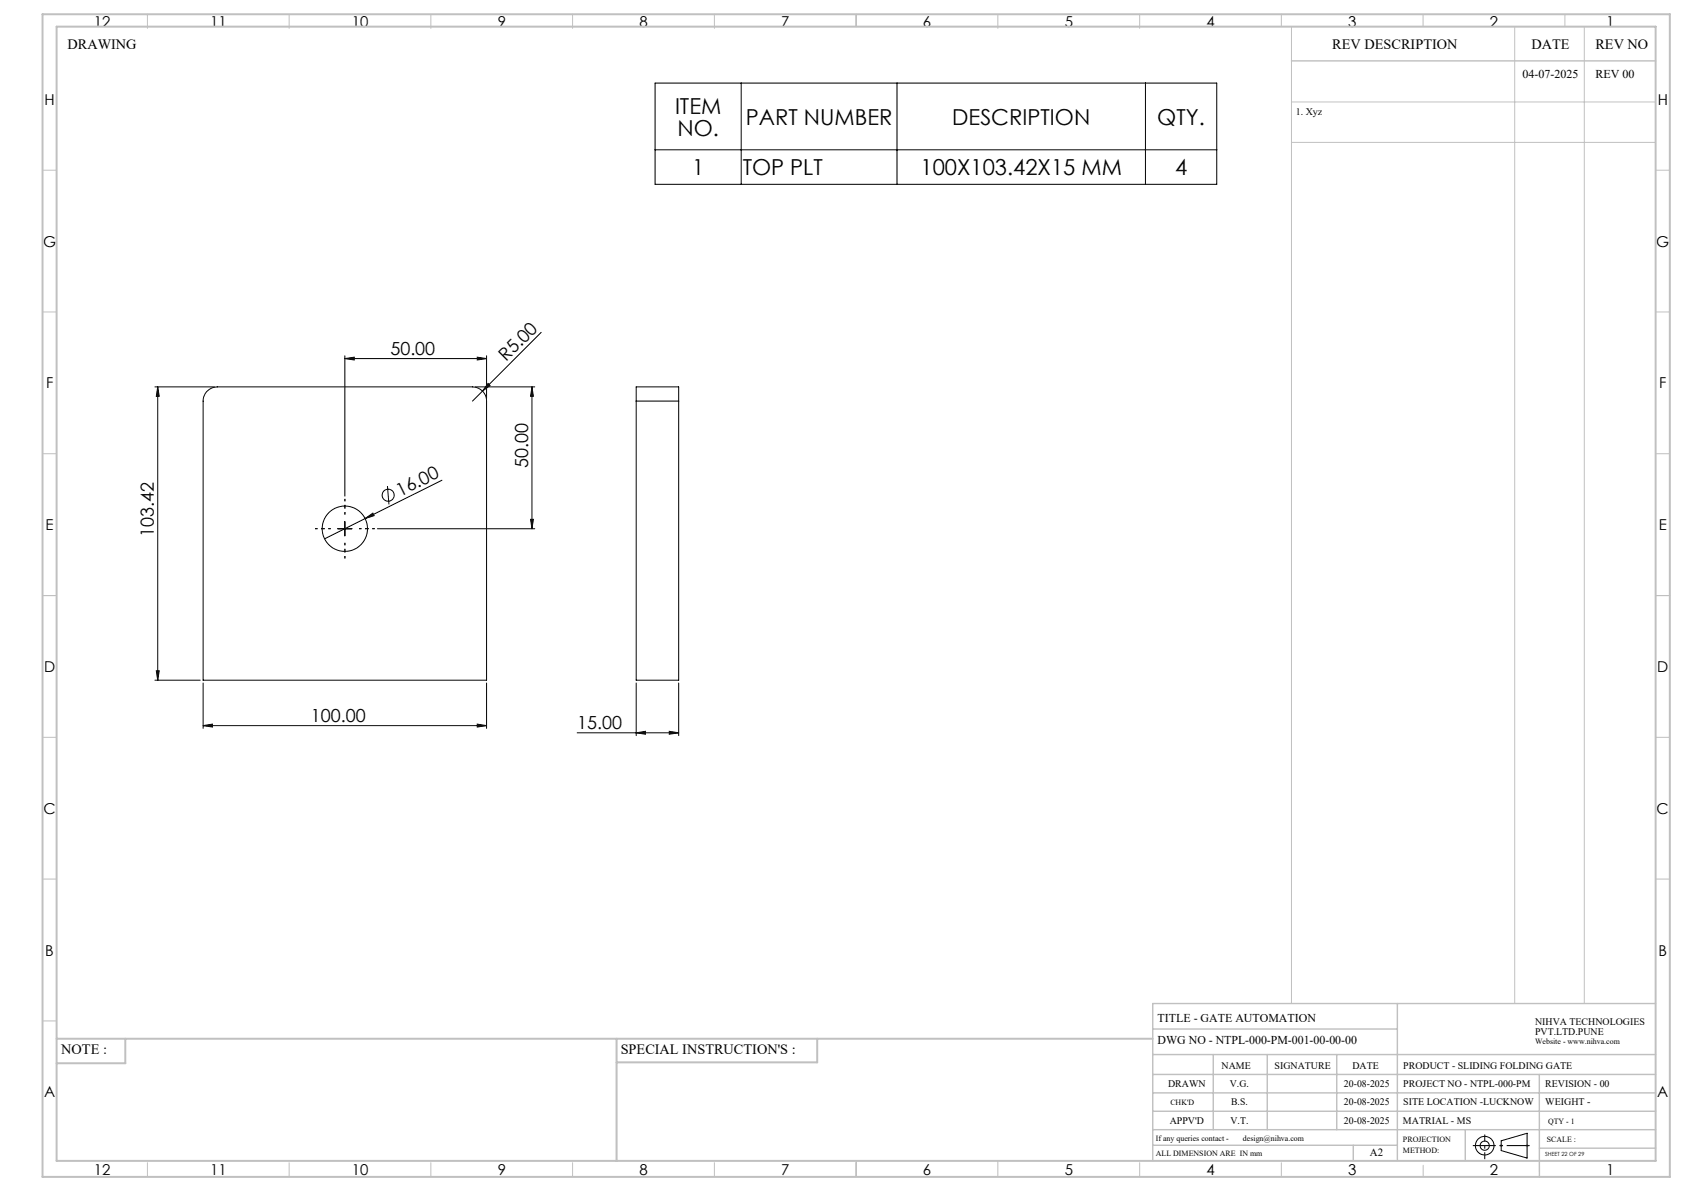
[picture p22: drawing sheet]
<svg xmlns="http://www.w3.org/2000/svg" width="594mm" height="420mm" viewBox="0 0 594 420" stroke-linecap="round" stroke-linejoin="round" font-family="sans-serif">
<defs><g id="words">
<g font-size="7.8">
<text x="238.1" y="40.1">ITEM</text>
<text x="239" y="47.8">NO.</text>
<text x="263.1" y="44">PART NUMBER</text>
<text x="335.9" y="44">DESCRIPTION</text>
<text x="408.2" y="44">QTY.</text>
<text x="244.1" y="61.8">1</text>
<text x="262" y="61.8">TOP PLT</text>
<text x="324.7" y="61.8">100X103.42X15 MM</text>
<text x="414.5" y="61.8">4</text>
</g>
<g font-size="6.3">
<text x="137.7" y="125.1">50.00</text>
<text x="178.5" y="127.7" transform="rotate(-45 178.5 127.7)">R5.00</text>
<text x="186.3" y="165.2" transform="rotate(-90 186.3 165.2)">50.00</text>
<text x="141.1" y="175.2" transform="rotate(-27 141.1 175.2)">16.00</text>
<text x="54.3" y="189.3" transform="rotate(-90 54.3 189.3)">103.42</text>
<text x="109.7" y="254.5">100.00</text>
<text x="203.6" y="257">15.00</text>
</g>
<g font-size="5.3">
<text x="33.1" y="9.5">12</text>
<text x="74.1" y="9.5">11</text>
<text x="124.1" y="9.5">10</text>
<text x="175.6" y="9.5">9</text>
<text x="225.6" y="9.5">8</text>
<text x="275.6" y="9.5">7</text>
<text x="325.6" y="9.5">6</text>
<text x="375.6" y="9.5">5</text>
<text x="425.6" y="9.5">4</text>
<text x="475.6" y="9.5">3</text>
<text x="525.6" y="9.5">2</text>
<text x="566.6" y="9.5">1</text>
<text x="15.7" y="37">H</text>
<text x="584.7" y="37">H</text>
<text x="15.2" y="87">G</text>
<text x="584.2" y="87">G</text>
<text x="16.2" y="137">F</text>
<text x="585.2" y="137">F</text>
<text x="16.1" y="187">E</text>
<text x="585.1" y="187">E</text>
<text x="15.5" y="237">D</text>
<text x="584.5" y="237">D</text>
<text x="15.4" y="287">C</text>
<text x="584.4" y="287">C</text>
<text x="16" y="337">B</text>
<text x="585" y="337">B</text>
<text x="15.5" y="387">A</text>
<text x="584.5" y="387">A</text>
<text x="33.1" y="414.5">12</text>
<text x="74.1" y="414.5">11</text>
<text x="124.1" y="414.5">10</text>
<text x="175.6" y="414.5">9</text>
<text x="225.6" y="414.5">8</text>
<text x="275.6" y="414.5">7</text>
<text x="325.6" y="414.5">6</text>
<text x="375.6" y="414.5">5</text>
<text x="425.6" y="414.5">4</text>
<text x="475.6" y="414.5">3</text>
<text x="525.6" y="414.5">2</text>
<text x="566.6" y="414.5">1</text>
</g>
<g font-size="5">
<text x="23.8" y="17.2">DRAWING</text>
<text x="470" y="17.4">REV DESCRIPTION</text>
<text x="540.2" y="17.4">DATE</text>
<text x="562.8" y="17.4">REV NO</text>
<text x="21.6" y="371.8">NOTE :</text>
<text x="218.9" y="371.8">SPECIAL INSTRUCTION'S :</text>
</g>
<g font-size="4.2">
<text x="537.1" y="27.6">04-07-2025</text>
<text x="562.8" y="27.6">REV 00</text>
<text x="408.3" y="360.3">TITLE - GATE AUTOMATION</text>
<text x="408.3" y="368.2">DWG NO - NTPL-000-PM-001-00-00-00</text>
</g>
<text font-size="3.9" x="483.2" y="407.7">A2</text>
<g font-size="3.5">
<text x="457" y="40.6">1. Xyz</text>
<text x="541.5" y="361.3">NIHVA TECHNOLOGIES</text>
<text x="541.5" y="364.9">PVT.LTD.PUNE</text>
<text x="430.9" y="377">NAME</text>
<text x="449.6" y="377">SIGNATURE</text>
<text x="477" y="377">DATE</text>
<text x="495" y="377">PRODUCT - SLIDING FOLDING GATE</text>
<text x="412" y="383.3">DRAWN</text>
<text x="433.8" y="383.3">V.G.</text>
<text x="474.1" y="383.3">20-08-2025</text>
<text x="495" y="383.3">PROJECT NO - NTPL-000-PM</text>
<text x="545.1" y="383.3">REVISION - 00</text>
<text x="434.3" y="389.8">B.S.</text>
<text x="474.1" y="389.8">20-08-2025</text>
<text x="495" y="389.8">SITE LOCATION -LUCKNOW</text>
<text x="545.1" y="389.8">WEIGHT -</text>
<text x="412.6" y="396.5">APPV'D</text>
<text x="434.1" y="396.5">V.T.</text>
<text x="474.1" y="396.5">20-08-2025</text>
<text x="494.8" y="396.5">MATRIAL - MS</text>
</g>
<g font-size="2.8">
<text x="541.5" y="368.3">Website - www.nihva.com</text>
<text x="412.8" y="389.8">CHK'D</text>
<text x="546.1" y="396.5">QTY - 1</text>
<text x="407.7" y="402.2">If any queries contact -</text>
<text x="407.7" y="407.7">ALL DIMENSION ARE IN mm</text>
<text x="438.4" y="402.2">design@nihva.com</text>
<text x="494.8" y="402.7">PROJECTION</text>
<text x="494.8" y="406.5">METHOD:</text>
<text x="545.7" y="402.7">SCALE :</text>
</g>
<text font-size="2" x="545" y="407.8">SHEET 22 OF 29</text>
</g></defs>
<g fill="none" stroke="#000" stroke-width=".35">
<path d="M231.1 29.3h198.1v35.7h-198.1zM261.4 29.3v35.7M316.4 29.3v35.7M404 29.3v35.7M231.1 52.8h198.1M190.9 117.2l-24.2 24.2M54.6 136.4h21M55.6 136.4v103.5M55.6 136.4l.6 3.4h-1.1zM72.8 138.2l1.8-1.3 2-.5h90.1a5 5 0 0 1 4.9 5v98.5h-100v-98.5l.2-1.4zM121.6 126.5l3.4-.5v.9zM121.6 125.5v49.5"/>
<path d="M121.6 126.5h50M167.6 136.4h21M168.3 126l3.3 .5-3.3 .4zM171.6 125.5v15M172.2 135.2l.7 .7-2.7 2zM187.6 136.4l.5 3.4h-1zM187.6 136.4v50.1M224.4 141.4v-5h15v5M224.4 141.4v98.5h15v-98.5M224.4 141.4h15M136.7 171.4l.5 6.5M155.9 169.4l-27.1 13.5"/>
<path d="M119.1 186.5h5M121.6 184v5M128.8 182.9l2.7-1.9 .5 .8zM128.8 182.9l-14.3 7.1M133.1 186.5h55.5M187.1 183.1h1l-.5 3.4zM54.6 239.9h16M55.1 236.6h1.1l-.6 3.3zM71.6 255.9l3.3-.5v1zM71.6 240.9v16M71.6 255.9h100M168.3 255.4l3.3 .5-3.3 .5z"/>
<path d="M171.6 240.9v16M203.6 258.4h35.8M224.4 258.4l3.3-.5v1zM224.4 240.9v18.5M236.1 257.9l3.3 .5-3.3 .5zM239.4 240.9v18.5M529.5 402.3l9.2-2.7v8.8l-9.2-2.7z"/>
<circle cx="136.9" cy="174.6" r="2.12"/>
<circle cx="121.6" cy="186.4" r="8"/>
<circle cx="523.7" cy="404" r="1.62"/>
<circle cx="523.7" cy="404" r="3.3"/>
</g>
<g fill="none" stroke="#c0c0c0" stroke-width=".35">
<path d="M52 5v5M102 5v5M152 5v5M202 5v5M252 5v5M302 5v4.4M352 5v5M402 5v5M452 5v4.4M455.5 9.4v344.5M502 5v4.4M534.3 9.4v344.5"/>
<path d="M552 5v4.4M558.8 9.4v344.5M455.5 36h128.5M455.5 50.2h128.5M15 60h5M584 60h5M15 110h5M584 110h5M15 160h5M584 160h5M15 210h5M584 210h5"/>
<path d="M15 260h5M584 260h5M15 310h5M584 310h5M15 360h5M52 410v5M102 410v5M152 410v5M202 410v5M252 410v5M302 409.4v5.6M352 409.4v5.6"/>
<path d="M402 410v5M452 410v5M502 410.9v4.1M529 404h1M529.2 403.7l.7 .7M529.5 403.5v1M529.9 403.7l-.7 .7M538.1 404h1.1M538.3 403.7l.7 .7M538.7 403.5v1M539 403.7l-.7 .7"/>
</g>
<path d="M116.7 186.4h-5.5M121.7 181.4v-5.5M121.7 191.4v5.5M126.7 186.4h5.5" fill="none" stroke="#000" stroke-width=".35" stroke-dasharray="15.2 1.3 1.3 1.3" stroke-dashoffset="14.4" stroke-linecap="butt"/>
<path d="M519.5 404h20.1" fill="none" stroke="#000" stroke-width=".35" stroke-dasharray="15.2 1.3 1.3 1.3" stroke-dashoffset="7.1" stroke-linecap="butt"/>
<path d="M523.7 408.8v-8.7" fill="none" stroke="#000" stroke-width=".35" stroke-dasharray="15.2 1.3 1.3 1.3" stroke-dashoffset="12.8" stroke-linecap="butt"/>
<g fill="none" stroke="#c0c0c0" stroke-width=".5">
<path d="M455.5 21.5h128.5M492.9 353.9v55.5M584 353.9h-177.4v55.5M406.6 371.9h177.4M406.6 378.9h177.4M406.6 362.9h86.3M428 371.9v26.5M447 371.9v26.5M471.5 371.9v26.5M543 378.9v36.1M406.6 391.9h177.4M406.6 385.4h177.4"/>
<path d="M406.6 398.4h177.4M516.9 398.4v11M406.6 403.9h86.3M477.3 403.9v5.5M543 404.9h41"/>
</g>
<path d="M15 5h574v410h-574zM20 9.4h564v400h-564zM20 366.3h386.6M44.2 366.3v8.6h-24.2M217.5 366.3v43.1M288.3 366.3v8.3h-70.8" fill="none" stroke="#c0c0c0" stroke-width=".7"/>
<g fill="#000">
<path d="M172.2 135.2l.7 .7-2.7 2zM128.8 182.9l2.7-1.9 .5 .8z"/>
<path d="M55.1 236.6h1.1l-.6 3.3zM55.6 136.4l.6 3.4h-1.1zM187.1 183.1h1l-.5 3.4zM187.6 136.4l.5 3.4h-1z"/>
<path d="M71.6 255.9l3.3-.5v1zM168.3 255.4l3.3 .5-3.3 .5zM121.6 126.5l3.4-.5v.9zM168.3 126l3.3 .5-3.3 .4zM224.4 258.4l3.3-.5v1zM236.1 257.9l3.3 .5-3.3 .5z"/>
</g>
<use href="#words"/>
</svg>
